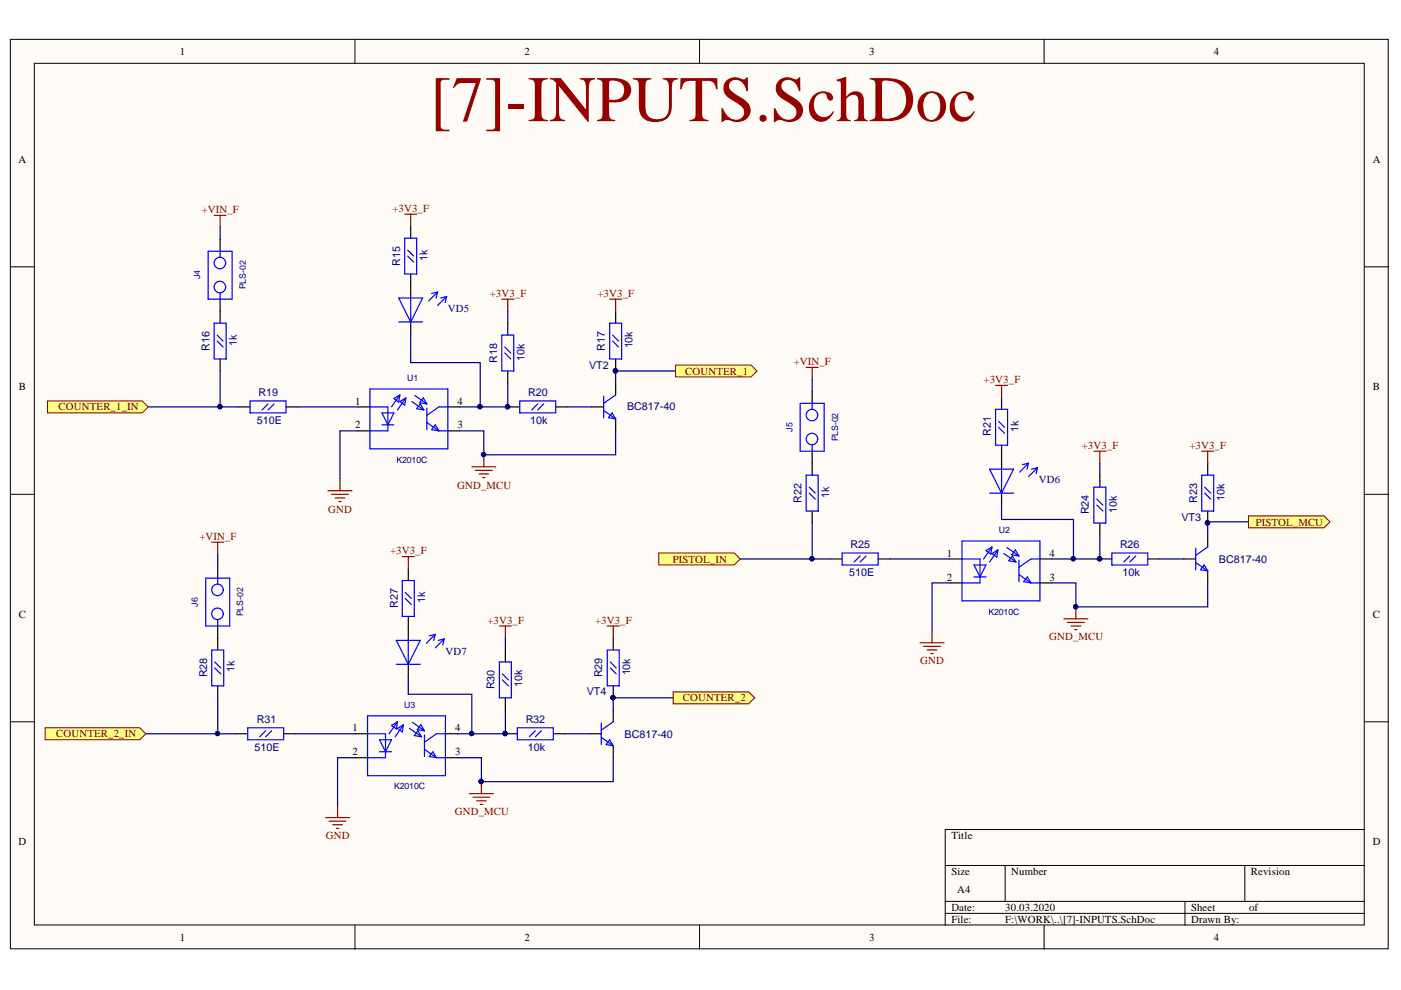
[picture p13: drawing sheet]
<svg xmlns="http://www.w3.org/2000/svg" width="297mm" height="210mm" viewBox="0 0 297 210" stroke-linecap="round" stroke-linejoin="round" font-family="sans-serif">
<defs><g id="words">
<text font-size="13.8" fill="#980000" x="91.2" y="25.7">[7]-INPUTS.SchDoc</text>
<g font-size="2.3">
<text x="38.1" y="11.7">1</text>
<text x="111.2" y="11.7">2</text>
<text x="184.3" y="11.7">3</text>
<text x="257.4" y="11.7">4</text>
<text x="3.9" y="34.5">A</text>
<text x="291.1" y="34.5">A</text>
<text x="4" y="82.7">B</text>
<text x="291.1" y="82.7">B</text>
<text x="75.3" y="85.8">1</text>
<text x="97" y="85.8">4</text>
<text x="75.3" y="90.8">2</text>
<text x="97" y="90.8">3</text>
<text x="200.8" y="118">1</text>
<text x="222.5" y="118">4</text>
<text x="200.8" y="123.1">2</text>
<text x="222.5" y="123.1">3</text>
<text x="4" y="131">C</text>
<text x="291.1" y="131">C</text>
<text x="74.8" y="155.1">1</text>
<text x="96.5" y="155.1">4</text>
<text x="74.8" y="160.1">2</text>
<text x="96.5" y="160.1">3</text>
<text x="3.9" y="179.2">D</text>
<text x="201.7" y="177.9">Title</text>
<text x="291.1" y="179.2">D</text>
<text x="201.7" y="185.6">Size</text>
<text x="214.4" y="185.6">Number</text>
<text x="265.2" y="185.6">Revision</text>
<text x="203" y="189.4">A4</text>
<text x="201.7" y="193.2">Date:</text>
<text x="201.7" y="195.7">File:</text>
<text x="213.1" y="193.2">30.03.2020</text>
<text x="213.1" y="195.7">F:\WORK\..\[7]-INPUTS.SchDoc</text>
<text x="252.5" y="193.2">Sheet</text>
<text x="252.5" y="195.7">Drawn By:</text>
<text x="264.8" y="193.2">of</text>
<text x="38.1" y="199.5">1</text>
<text x="111.2" y="199.5">2</text>
<text x="184.3" y="199.5">3</text>
<text x="257.4" y="199.5">4</text>
</g>
<g font-size="2.3" fill="#800000">
<text x="42.8" y="45.2">+VIN_F</text>
<text x="83.2" y="45">+3V3_F</text>
<text x="103.9" y="62.9">+3V3_F</text>
<text x="126.7" y="62.9">+3V3_F</text>
<text x="168.3" y="77.4">+VIN_F</text>
<text x="145.3" y="79.4">COUNTER_1</text>
<text x="208.6" y="81.2">+3V3_F</text>
<text x="12.4" y="87">COUNTER_1_IN</text>
<text x="229.4" y="95.1">+3V3_F</text>
<text x="252.2" y="95.1">+3V3_F</text>
<text x="96.9" y="103.6">GND_MCU</text>
<text x="69.6" y="108.7">GND</text>
<text x="266.2" y="111.5">PISTOL_MCU</text>
<text x="42.3" y="114.5">+VIN_F</text>
<text x="82.7" y="117.5">+3V3_F</text>
<text x="142.7" y="119.3">PISTOL_IN</text>
<text x="103.3" y="132.2">+3V3_F</text>
<text x="126.2" y="132.2">+3V3_F</text>
<text x="222.4" y="135.8">GND_MCU</text>
<text x="195.1" y="140.9">GND</text>
<text x="144.8" y="148.7">COUNTER_2</text>
<text x="11.9" y="156.3">COUNTER_2_IN</text>
<text x="96.4" y="172.9">GND_MCU</text>
<text x="69.1" y="177.9">GND</text>
</g>
<g font-size="2.3" fill="#000080">
<text x="84.8" y="56.4" transform="rotate(-90 84.8 56.4)">R15</text>
<text x="90.7" y="55.3" transform="rotate(-90 90.7 55.3)">1k</text>
<text x="95" y="66.2">VD5</text>
<text x="44.4" y="74.4" transform="rotate(-90 44.4 74.4)">R16</text>
<text x="50.2" y="73.3" transform="rotate(-90 50.2 73.3)">1k</text>
<text x="105.4" y="76.9" transform="rotate(-90 105.4 76.9)">R18</text>
<text x="111.2" y="76.5" transform="rotate(-90 111.2 76.5)">10k</text>
<text x="128.2" y="74.4" transform="rotate(-90 128.2 74.4)">R17</text>
<text x="134.1" y="73.8" transform="rotate(-90 134.1 73.8)">10k</text>
<text x="54.8" y="84">R19</text>
<text x="112" y="84">R20</text>
<text x="124.9" y="78.2">VT2</text>
<text x="54.5" y="89.8">510E</text>
<text x="112.4" y="89.8">10k</text>
<text x="132.9" y="87">BC817-40</text>
<text x="210.1" y="92.4" transform="rotate(-90 210.1 92.4)">R21</text>
<text x="215.9" y="91.5" transform="rotate(-90 215.9 91.5)">1k</text>
<text x="169.9" y="106.5" transform="rotate(-90 169.9 106.5)">R22</text>
<text x="175.8" y="105.5" transform="rotate(-90 175.8 105.5)">1k</text>
<text x="220.2" y="102.5">VD6</text>
<text x="253.8" y="106.5" transform="rotate(-90 253.8 106.5)">R23</text>
<text x="259.6" y="106.1" transform="rotate(-90 259.6 106.1)">10k</text>
<text x="230.9" y="109.1" transform="rotate(-90 230.9 109.1)">R24</text>
<text x="236.8" y="108.7" transform="rotate(-90 236.8 108.7)">10k</text>
<text x="250.5" y="110.4">VT3</text>
<text x="180.3" y="116.3">R25</text>
<text x="237.5" y="116.3">R26</text>
<text x="258.5" y="119.3">BC817-40</text>
<text x="180.1" y="122.1">510E</text>
<text x="238" y="122.1">10k</text>
<text x="84.3" y="128.9" transform="rotate(-90 84.3 128.9)">R27</text>
<text x="90.2" y="127.8" transform="rotate(-90 90.2 127.8)">1k</text>
<text x="43.9" y="143.6" transform="rotate(-90 43.9 143.6)">R28</text>
<text x="49.7" y="142.5" transform="rotate(-90 49.7 142.5)">1k</text>
<text x="94.5" y="138.8">VD7</text>
<text x="127.7" y="143.6" transform="rotate(-90 127.7 143.6)">R29</text>
<text x="133.6" y="143.2" transform="rotate(-90 133.6 143.2)">10k</text>
<text x="104.9" y="146.2" transform="rotate(-90 104.9 146.2)">R30</text>
<text x="110.7" y="145.8" transform="rotate(-90 110.7 145.8)">10k</text>
<text x="124.4" y="147.4">VT4</text>
<text x="54.5" y="153.3">R31</text>
<text x="111.5" y="153.3">R32</text>
<text x="54" y="159.2">510E</text>
<text x="111.9" y="159.2">10k</text>
<text x="132.4" y="156.4">BC817-40</text>
</g>
<g font-size="1.9" fill="#000080">
<text x="42.5" y="59.2" transform="rotate(-90 42.5 59.2)">J4</text>
<text x="52.1" y="61.3" transform="rotate(-90 52.1 61.3)">PLS-02</text>
<text x="86.3" y="80.8">U1</text>
<text x="168" y="91.5" transform="rotate(-90 168 91.5)">J5</text>
<text x="177.7" y="93.5" transform="rotate(-90 177.7 93.5)">PLS-02</text>
<text x="84.1" y="98.1">K2010C</text>
<text x="211.8" y="113.1">U2</text>
<text x="41.9" y="128.6" transform="rotate(-90 41.9 128.6)">J6</text>
<text x="51.6" y="130.6" transform="rotate(-90 51.6 130.6)">PLS-02</text>
<text x="209.6" y="130.3">K2010C</text>
<text x="85.7" y="150.1">U3</text>
<text x="83.6" y="167.4">K2010C</text>
</g>
</g></defs>
<g fill="#fffcf8" stroke="#000" stroke-width=".21">
<path d="M2.2 8.3h292.1v192.9h-292.1z"/>
<path d="M7.3 13.4h281.9v182.7h-281.9z"/>
</g>
<g fill="none" stroke="#000" stroke-width=".21">
<path d="M75.3 8.3v5.1M148.3 8.3v5.1M221.4 8.3v5.1M2.2 56.6h5.1M289.3 56.6h5.1M2.2 104.8h5.1M289.3 104.8h5.1M2.2 153h5.1M289.3 153h5.1M289.3 175.9h-88.9v20.3M75.3 196.2v5.1M148.3 196.2v5.1"/>
<path d="M200.4 183.5h88.9M200.4 191.1h88.9M200.4 193.7h88.9M213.1 183.5v7.6M221.4 196.2v5.1M251.2 191.1v5.1M263.9 183.5v7.6"/>
</g>
<g fill="none" stroke="#000" stroke-width=".25">
<path d="M46.7 50.7v2.6M46.7 63.4v5.1M46.7 76.1v2.6M107.7 68.5v2.5M107.7 78.7v2.5M130.5 66v2.5M130.5 76.1v2.6M50.5 86.3h2.5M60.6 86.3h2.6M75.9 86.3h2.5M75.9 91.4h2.5M95 86.3h2.5"/>
<path d="M95 91.4h2.5M107.7 86.3h2.5M117.8 86.3h2.6M125.4 86.3h2.6M130.5 81.2v2.5M130.5 88.8v2.6"/>
</g>
<g fill="none" stroke="#00f" stroke-width=".25">
<path d="M44.1 53.3h5.1v10.1h-5.1zM46.7 53.3v1.2M45.4 68.5h2.5v7.6h-2.5zM46 72.3l1.3 1.3M46 71l1.3 1.3M46.7 62.2v1.2M106.4 71h2.5v7.7h-2.5zM107 74.9l1.3 1.2M107 73.6l1.3 1.3M129.3 68.5h2.5v7.6h-2.5zM129.9 72.3l1.3 1.3M129.9 71l1.3 1.3"/>
<path d="M53 85h7.6v2.5h-7.6zM56.8 85.6l-1.2 1.3M58.1 85.6l-1.3 1.3M78.4 86.3h3.8v5.1h-3.8M78.4 82.5h16.6v12.7h-16.6zM81 90.1h2.5M81 87.5h2.5l-1.3 2.6zM83.5 84.5l1.3-.8-.3 1.6zM84.8 85.1l1.3-.7-.3 1.5zM84.8 83.7l-1.8 2.6M86.1 84.4l-1.8 2.5M87.3 85.1l2.6 1.8"/>
<path d="M88 83.9l2.5 1.7M89.1 85.6l.8 1.3-1.6-.2zM89.7 84.4l.8 1.2-1.5-.2zM90.5 89.6l2.5 1.8M90.5 86.5v4.6M92.3 90.1l.7 1.3-1.5-.3zM93 91.4h2M95 86.3h-2l-2.5 1.8M110.2 85h7.6v2.5h-7.6zM114 85.6l-1.3 1.3M115.3 85.6l-1.3 1.3M128 87l2.5 1.8"/>
<path d="M128 84v4.6M129.8 87.5l.7 1.3-1.5-.2zM130.5 83.7l-2.5 1.8"/>
<circle cx="46.6" cy="55.8" r="1.22"/>
<circle cx="46.6" cy="60.9" r="1.23"/>
</g>
<g fill="none" stroke="#800000" stroke-width=".25">
<path d="M45.4 45.7h2.5M46.7 45.7v2.5M106.4 63.4h2.5M107.7 63.4v2.6M129.3 63.4h2.5M130.5 63.4v2.6M100 99h5.1M100.8 99.7h3.6M102.6 96.4v2.6M69.5 104h5.1M70.3 104.8h3.6M71.1 105.6h2"/>
<path d="M71.8 106.3h.5M72.1 101.5v2.5M101.6 100.5h2M102.3 101.3h.5"/>
</g>
<g fill="#000080" stroke="#000080" stroke-width=".21">
<circle cx="102.5" cy="96.4" r=".46"/>
<circle cx="107.6" cy="86.2" r=".46"/>
<circle cx="130.5" cy="78.6" r=".46"/>
</g>
<path d="M10.1 85h20.1l1.2 1.3-1.2 1.2h-20.1z" fill-rule="evenodd" fill="#ffff80" stroke="#800000" stroke-width=".21"/>
<g fill="none" stroke="#000" stroke-width=".25">
<path d="M46.2 120v2.6M46.2 132.7v5.1M107.1 137.8v2.5M130 135.3v2.5M46.2 145.4v2.6M50 155.6h2.5M60.1 155.6h2.6M75.4 155.6h2.5M94.4 155.6h2.6M107.1 155.6h2.6M107.1 148v2.5M117.3 155.6h2.6"/>
<path d="M124.9 155.6h2.6M130 145.4v2.6M130 150.5v2.5M130 158.1v2.6M75.4 160.7h2.5M94.4 160.7h2.6"/>
</g>
<g fill="none" stroke="#00f" stroke-width=".25">
<path d="M43.6 122.6h5.1v10.1h-5.1zM44.9 137.8h2.5v7.6h-2.5zM46.2 122.6v1.2M46.2 131.5v1.2M128.7 137.8h2.6v7.6h-2.6zM45.5 141.6l1.3 1.3M45.5 140.3l1.3 1.3M52.5 154.3h7.6v2.5h-7.6zM56.3 154.9l-1.2 1.3M57.6 154.9l-1.3 1.3M77.9 155.6h3.8v5.1h-3.8M77.9 151.8h16.5v12.7h-16.5z"/>
<path d="M80.5 159.4h2.5M80.5 156.8h2.5l-1.3 2.6zM83 153.8l1.3-.8-.3 1.6zM84.3 154.4l1.2-.7-.2 1.5zM84.3 153l-1.8 2.6M85.5 153.7l-1.7 2.5M86.8 154.4l2.6 1.8M87.5 153.2l2.5 1.7M88.6 154.9l.8 1.3-1.6-.2zM89.2 153.7l.8 1.2-1.5-.2zM90 158.9l2.5 1.8M90 155.8v4.6"/>
<path d="M91.8 159.4l.7 1.3-1.5-.3zM94.4 155.6h-1.9l-2.5 1.8M105.9 140.3h2.5v7.7h-2.5zM106.5 144.2l1.3 1.2M106.5 142.9l1.3 1.3M109.7 154.3h7.6v2.5h-7.6zM113.5 154.9l-1.3 1.3M114.8 154.9l-1.3 1.3M127.5 156.3l2.5 1.8M127.5 153.3v4.6M129.3 156.8l.7 1.3-1.5-.2zM129.4 141.6l1.3 1.3"/>
<path d="M129.4 140.3l1.3 1.3M130 153l-2.5 1.8M92.5 160.7h1.9"/>
<circle cx="46.1" cy="130.1" r="1.22"/>
<circle cx="46.1" cy="125.1" r="1.22"/>
</g>
<g fill="none" stroke="#800000" stroke-width=".25">
<path d="M44.9 115h2.5M46.2 115v2.5M105.9 132.7h2.5M107.1 132.7v2.6M128.7 132.7h2.6M130 132.7v2.6M69 173.3h5.1M69.8 174.1h3.6M70.6 174.9h2M71.3 175.6h.5M71.6 170.8v2.5M99.5 168.3h5.1"/>
<path d="M100.3 169h3.5M101 169.8h2.1M101.8 170.6h.5M102.1 165.7v2.6"/>
</g>
<g fill="#000080" stroke="#000080" stroke-width=".21">
<circle cx="102" cy="165.7" r=".47"/>
<circle cx="107.1" cy="155.5" r=".46"/>
<circle cx="130" cy="147.9" r=".46"/>
</g>
<g fill="#ffff80" stroke="#800000" stroke-width=".21">
<path d="M9.6 154.3h20l1.3 1.3-1.3 1.2h-20z" fill-rule="evenodd"/>
<path d="M143.2 77.4h16l1.3 1.3-1.3 1.2h-16z" fill-rule="evenodd"/>
<path d="M142.7 146.7h16l1.3 1.3-1.3 1.2h-16z" fill-rule="evenodd"/>
</g>
<g fill="none" stroke="#000" stroke-width=".25">
<path d="M172.2 83v2.5M172.2 95.7v5M256.1 98.2v2.5M172.2 108.4v2.5M176 118.5h2.6M186.2 118.5h2.5M201.4 118.5h2.6M220.5 118.5h2.5M233.2 118.5h2.5M233.2 100.7v2.6M233.2 110.9v2.5M243.4 118.5h2.5"/>
<path d="M251 118.5h2.5M256.1 108.4v2.5M256.1 113.4v2.6M201.4 123.6h2.6M220.5 123.6h2.5M256.1 121.1v2.5"/>
</g>
<g fill="none" stroke="#00f" stroke-width=".25">
<path d="M169.7 85.5h5v10.2h-5zM172.2 85.5v1.3M172.2 94.4v1.3M170.9 100.7h2.6v7.7h-2.6zM171.6 104.6l1.2 1.2M171.6 103.3l1.2 1.3M178.6 117.2h7.6v2.6h-7.6zM182.4 117.9l-1.3 1.3M183.6 117.9l-1.2 1.3M204 118.5h3.8v5.1h-3.8M204 114.7h16.5v12.7h-16.5zM206.5 119.8h2.5l-1.2 2.5z"/>
<path d="M209 116.7l1.3-.7-.2 1.5zM210.3 117.4l1.3-.8-.3 1.5zM210.3 116l-1.8 2.5M211.6 116.6l-1.8 2.6M212.9 117.4l2.5 1.8M213.5 116.1l2.5 1.8M214.6 117.9l.8 1.3-1.5-.3zM215.3 116.6l.7 1.3-1.5-.3zM216 118.8v4.5M220.5 118.5h-1.9l-2.6 1.8M231.9 103.3h2.6v7.6h-2.6zM232.6 107.1l1.2 1.3"/>
<path d="M232.6 105.8l1.2 1.3M235.7 117.2h7.7v2.6h-7.7zM239.5 117.9l-1.2 1.3M240.8 117.9l-1.3 1.3M253.5 119.3l2.6 1.8M253.5 116.2v4.6M254.8 100.7h2.5v7.7h-2.5zM255.3 119.8l.8 1.3-1.6-.3zM255.4 104.6l1.3 1.2M255.4 103.3l1.3 1.3M256.1 116l-2.6 1.8M206.5 122.3h2.5"/>
<path d="M216 121.8l2.6 1.8M217.8 122.3l.8 1.3-1.5-.3zM218.6 123.6h1.9"/>
<circle cx="172.2" cy="88" r="1.22"/>
<circle cx="172.2" cy="93.1" r="1.22"/>
</g>
<g fill="none" stroke="#800000" stroke-width=".25">
<path d="M170.9 77.9h2.6M172.2 77.9v2.5M231.9 95.7h2.6M233.2 95.7v2.5M254.8 95.7h2.5M256.1 95.7v2.5M195.1 136.3h5.1M195.8 137h3.6M196.6 137.8h2M197.4 138.6h.5M197.6 133.7v2.6M225.6 131.2h5"/>
<path d="M226.3 132h3.6M227.1 132.7h2M227.9 133.5h.5M228.1 128.7v2.5"/>
</g>
<g fill="#000080" stroke="#000080" stroke-width=".21">
<circle cx="228" cy="128.6" r=".46"/>
<circle cx="233.1" cy="118.5" r=".46"/>
<circle cx="256" cy="110.8" r=".46"/>
</g>
<g fill="#ffff80" stroke="#800000" stroke-width=".21">
<path d="M139.7 117.2h16l1.3 1.3-1.3 1.3h-16z" fill-rule="evenodd"/>
<path d="M264.7 109.4h16l1.3 1.2-1.3 1.3h-16z" fill-rule="evenodd"/>
</g>
<path d="M87.1 47.9v2.6M87.1 58.1v5.1M87.1 68.3v2.5M212.4 84.2v2.6M212.4 94.4v5.1M212.4 104.6v2.5M86.6 120.5v2.6M86.6 130.7v5.1M86.6 140.9v2.5" fill="none" stroke="#000" stroke-width=".25"/>
<g fill="none" stroke="#00f" stroke-width=".25">
<path d="M85.8 50.5h2.5v7.6h-2.5zM86.4 54.3l1.3 1.3M86.4 53l1.3 1.3M84.5 63.2h5.1l-2.5 5.1zM84.5 68.3h5.1M87.1 63.2v5.1M92.8 61.9l-1.9 1.9M92.8 61.9l-.3 1.3M92.8 61.9l-1.3 .3M94.7 62.9l-1.9 1.9M94.7 62.9l-.3 1.2M94.7 62.9l-1.3 .3"/>
<path d="M209.8 99.5h5.1l-2.5 5.1zM211.1 86.8h2.5v7.6h-2.5zM211.7 90.6l1.3 1.3M211.7 89.3l1.3 1.3M212.4 99.5v5.1M218.1 98.2l-1.9 1.9M218.1 98.2l-.4 1.3M218.1 98.2l-1.3 .3M220 99.2l-1.9 1.9M220 99.2l-.3 1.2M220 99.2l-1.3 .3M209.8 104.6h5.1"/>
<path d="M84 135.8h5.1l-2.5 5.1zM85.3 123.1h2.5v7.6h-2.5zM85.9 126.9l1.3 1.3M85.9 125.6l1.3 1.3M86.6 135.8v5.1M92.3 134.5l-1.9 1.9M92.3 134.5l-.3 1.3M92.3 134.5l-1.3 .3M94.2 135.5l-1.9 1.9M94.2 135.5l-.3 1.2M94.2 135.5l-1.3 .3M84 140.9h5.1"/>
</g>
<g fill="none" stroke="#000080" stroke-width=".25">
<path d="M46.7 48.2v2.5M46.7 78.7v7.6h3.8M87.1 70.8v6.1h14.7v9.4M107.7 66v2.5M143.2 78.7h-12.7v2.5M31.4 86.3h15.3M63.2 86.3h12.7M75.9 91.4h-3.8v10.1M97.5 91.4h5.1v5h27.9v-5M107.7 81.2v5.1h-10.2M120.4 86.3h5M172.2 80.4v2.6"/>
<path d="M233.2 98.2v2.5M46.2 117.5v2.5M157 118.5h15.2M172.2 110.9v7.6h3.8M188.7 118.5h12.7M212.4 107.1v3h15.2v8.4M233.2 113.4v5.1h-10.2M245.9 118.5h5.1M264.7 110.6h-8.4l-.2 .3v2.5M107.1 135.3v2.5M201.4 123.6h-3.8v10.1M223 123.6h5.1v5.1h28v-5.1"/>
<path d="M30.9 155.6h15.3M46.2 148v7.6h3.8M62.7 155.6h12.7M86.6 143.4v3.8h13.4v8.4M107.1 150.5v5.1h-10.1M119.9 155.6h5M142.7 148h-12.7v2.5M75.4 160.7h-3.8v10.1M97 160.7h5.1v5h27.9v-5"/>
</g>
<g fill="#000080" stroke="#000080" stroke-width=".21">
<circle cx="107.6" cy="86.2" r=".46"/>
<circle cx="101.8" cy="86.2" r=".46"/>
<circle cx="102.5" cy="96.4" r=".46"/>
<circle cx="46.6" cy="86.2" r=".46"/>
<circle cx="130.5" cy="78.6" r=".46"/>
<circle cx="107.1" cy="155.5" r=".46"/>
<circle cx="100" cy="155.5" r=".46"/>
<circle cx="102" cy="165.7" r=".47"/>
<circle cx="46.1" cy="155.5" r=".46"/>
<circle cx="130" cy="147.9" r=".46"/>
<circle cx="233.1" cy="118.5" r=".46"/>
<circle cx="227.5" cy="118.5" r=".46"/>
<circle cx="228" cy="128.6" r=".46"/>
<circle cx="172.1" cy="118.5" r=".46"/>
<circle cx="256" cy="110.8" r=".46"/>
</g>
<path d="M85.8 45.4h2.5M87.1 45.4v2.5M211.1 81.7h2.5M212.4 81.7v2.5M85.3 118h2.5M86.6 118v2.5" fill="none" stroke="#800000" stroke-width=".25"/>
<use href="#words"/>
</svg>
